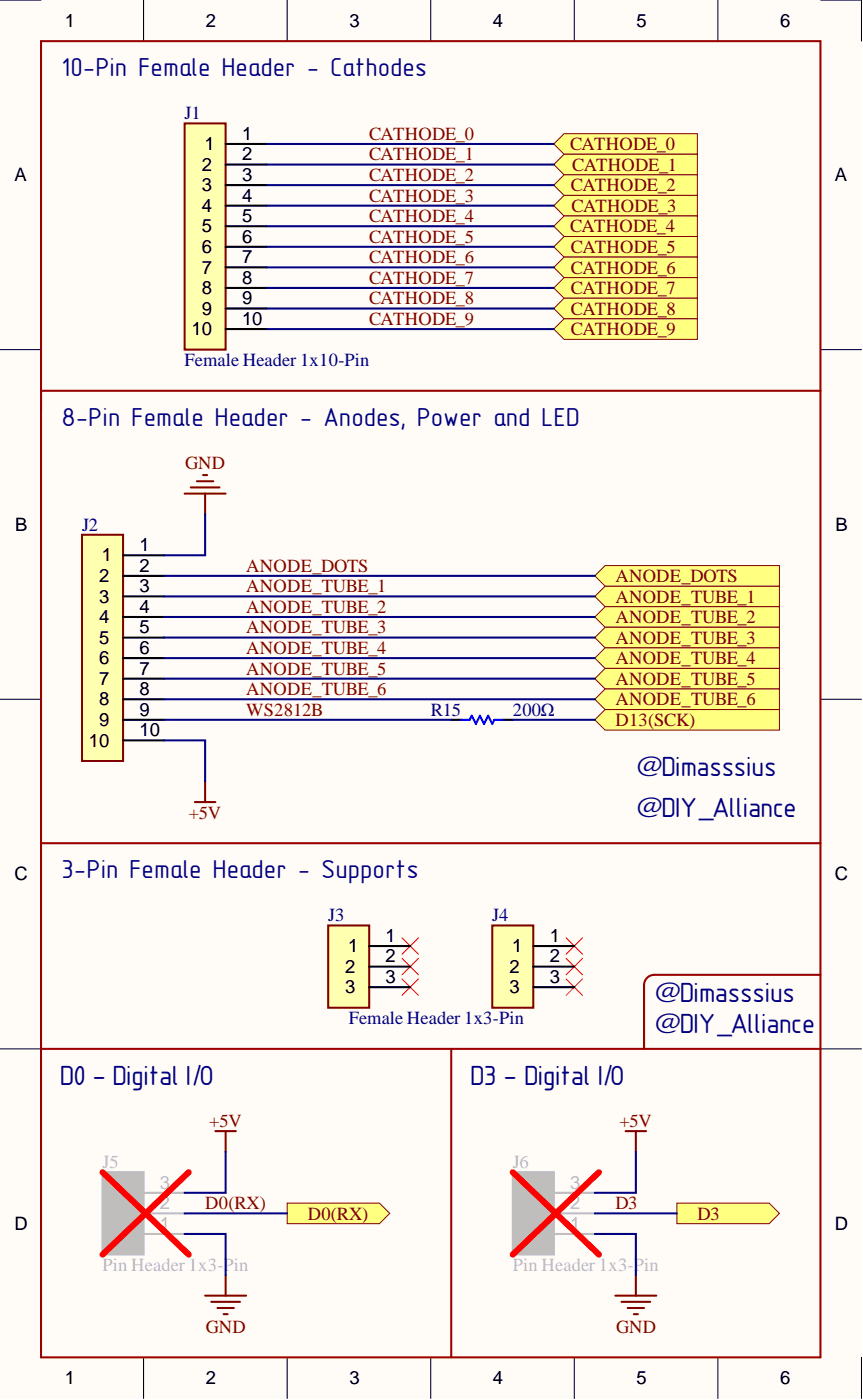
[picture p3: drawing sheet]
<svg xmlns="http://www.w3.org/2000/svg" width="107mm" height="173mm" viewBox="0 0 107 173" stroke-linecap="round" stroke-linejoin="round" font-family="sans-serif">
<defs><g id="words">
<g font-size="3.4" fill="#000080">
<text x="78.5" y="95.8">@Dimasssius</text>
<text x="78.5" y="100.9">@DIY_Alliance</text>
<text x="80.8" y="123.8">@Dimasssius</text>
<text x="80.8" y="127.6">@DIY_Alliance</text>
</g>
<g font-size="3.3" fill="#000080">
<text x="7.6" y="133.9">D0 - Digital I/O</text>
<text x="58.2" y="133.9">D3 - Digital I/O</text>
</g>
<g font-size="3.2" fill="#000080">
<text x="7.6" y="9.4">10-Pin Female Header - Cathodes</text>
<text x="7.6" y="52.6">8-Pin Female Header - Anodes, Power and LED</text>
<text x="7.6" y="108.4">3-Pin Female Header - Supports</text>
</g>
<g font-size="2.3">
<text x="8" y="3.3">1</text>
<text x="25.4" y="3.3">2</text>
<text x="43.1" y="3.3">3</text>
<text x="60.9" y="3.3">4</text>
<text x="78.6" y="3.3">5</text>
<text x="96.3" y="3.3">6</text>
<text x="29.9" y="17.3">1</text>
<text x="1.8" y="22.3">A</text>
<text x="24.9" y="21.1">2</text>
<text x="24.9" y="23.6">3</text>
<text x="25.2" y="18.5">1</text>
<text x="29.9" y="19.8">2</text>
<text x="29.9" y="22.3">3</text>
<text x="103.1" y="22.3">A</text>
<text x="24.9" y="26.2">4</text>
<text x="24.9" y="28.7">5</text>
<text x="29.9" y="24.9">4</text>
<text x="29.9" y="27.4">5</text>
<text x="29.9" y="30">6</text>
<text x="24.9" y="31.2">6</text>
<text x="24.9" y="33.8">7</text>
<text x="29.9" y="32.5">7</text>
<text x="29.9" y="35">8</text>
<text x="23.6" y="41.4">10</text>
<text x="24.9" y="36.3">8</text>
<text x="24.9" y="38.9">9</text>
<text x="29.9" y="37.6">9</text>
<text x="29.9" y="40.1">10</text>
<text x="1.9" y="65.5">B</text>
<text x="103.1" y="65.5">B</text>
<text x="12.2" y="71.9">2</text>
<text x="12.6" y="69.3">1</text>
<text x="17.2" y="68.1">1</text>
<text x="17.2" y="70.6">2</text>
<text x="12.2" y="74.4">3</text>
<text x="12.2" y="76.9">4</text>
<text x="17.2" y="73.1">3</text>
<text x="17.2" y="75.7">4</text>
<text x="12.2" y="79.5">5</text>
<text x="12.2" y="82">6</text>
<text x="17.2" y="78.2">5</text>
<text x="17.2" y="80.8">6</text>
<text x="17.2" y="83.3">7</text>
<text x="12.2" y="84.6">7</text>
<text x="12.2" y="87.1">8</text>
<text x="12.2" y="89.6">9</text>
<text x="17.2" y="85.8">8</text>
<text x="17.2" y="88.4">9</text>
<text x="11" y="92.2">10</text>
<text x="17.2" y="90.9">10</text>
<text x="1.8" y="108.7">C</text>
<text x="103.1" y="108.7">C</text>
<text x="43" y="117.6">1</text>
<text x="47.6" y="116.3">1</text>
<text x="47.6" y="118.8">2</text>
<text x="63.2" y="117.6">1</text>
<text x="67.9" y="116.3">1</text>
<text x="67.9" y="118.8">2</text>
<text x="42.6" y="120.1">2</text>
<text x="42.6" y="122.7">3</text>
<text x="47.6" y="121.4">3</text>
<text x="62.9" y="120.1">2</text>
<text x="62.9" y="122.7">3</text>
<text x="67.9" y="121.4">3</text>
<text x="1.8" y="151.9">D</text>
<text x="103.1" y="151.9">D</text>
<text x="8" y="170.9">1</text>
<text x="25.4" y="170.9">2</text>
<text x="43.1" y="170.9">3</text>
<text x="60.9" y="170.9">4</text>
<text x="78.6" y="170.9">5</text>
<text x="96.3" y="170.9">6</text>
</g>
<g font-size="2.3" fill="#000080">
<text x="22.8" y="14.7">J1</text>
<text x="22.8" y="45.2">Female Header 1x10-Pin</text>
<text x="10.1" y="65.5">J2</text>
<text x="53.2" y="88.4">R15</text>
<text x="63.3" y="88.4">200Ω</text>
<text x="40.5" y="113.8">J3</text>
<text x="60.8" y="113.8">J4</text>
<text x="43" y="126.5">Female Header 1x3-Pin</text>
</g>
<g font-size="2.3" fill="#800000">
<text x="45.6" y="17.3">CATHODE_0</text>
<text x="45.6" y="22.3">CATHODE_2</text>
<text x="45.6" y="19.8">CATHODE_1</text>
<text x="70.4" y="18.5">CATHODE_0</text>
<text x="70.5" y="23.6">CATHODE_2</text>
<text x="70.6" y="21.1">CATHODE_1</text>
<text x="45.6" y="24.9">CATHODE_3</text>
<text x="45.6" y="30">CATHODE_5</text>
<text x="45.6" y="27.4">CATHODE_4</text>
<text x="70.4" y="28.7">CATHODE_4</text>
<text x="70.6" y="26.2">CATHODE_3</text>
<text x="45.6" y="35">CATHODE_7</text>
<text x="45.6" y="32.5">CATHODE_6</text>
<text x="70.5" y="31.2">CATHODE_5</text>
<text x="70.5" y="33.8">CATHODE_6</text>
<text x="45.6" y="37.6">CATHODE_8</text>
<text x="45.6" y="40.1">CATHODE_9</text>
<text x="70.5" y="36.3">CATHODE_7</text>
<text x="70.5" y="38.9">CATHODE_8</text>
<text x="70.5" y="41.4">CATHODE_9</text>
<text x="22.9" y="57.9">GND</text>
<text x="30.4" y="70.6">ANODE_DOTS</text>
<text x="76" y="71.9">ANODE_DOTS</text>
<text x="30.4" y="73.1">ANODE_TUBE_1</text>
<text x="30.4" y="75.7">ANODE_TUBE_2</text>
<text x="76" y="74.4">ANODE_TUBE_1</text>
<text x="76" y="76.9">ANODE_TUBE_2</text>
<text x="30.4" y="78.2">ANODE_TUBE_3</text>
<text x="30.4" y="80.8">ANODE_TUBE_4</text>
<text x="30.4" y="83.3">ANODE_TUBE_5</text>
<text x="76" y="79.5">ANODE_TUBE_3</text>
<text x="76" y="82">ANODE_TUBE_4</text>
<text x="30.4" y="88.4">WS2812B</text>
<text x="30.4" y="85.8">ANODE_TUBE_6</text>
<text x="76" y="89.6">D13(SCK)</text>
<text x="76" y="84.6">ANODE_TUBE_5</text>
<text x="76" y="87.1">ANODE_TUBE_6</text>
<text x="23.3" y="101.1">+5V</text>
<text x="25.8" y="139.2">+5V</text>
<text x="76.5" y="139.2">+5V</text>
<text x="25.3" y="149.3">D0(RX)</text>
<text x="76" y="149.3">D3</text>
<text x="38" y="150.6">D0(RX)</text>
<text x="86.1" y="150.6">D3</text>
<text x="25.4" y="164.5">GND</text>
<text x="76" y="164.5">GND</text>
</g>
<g font-size="2.3" fill="#bfbebc">
<text x="12.7" y="144.2">J5</text>
<text x="14.8" y="148">3</text>
<text x="19.8" y="149.3">2</text>
<text x="19.8" y="146.8">3</text>
<text x="63.3" y="144.2">J6</text>
<text x="65.4" y="148">3</text>
<text x="70.4" y="149.3">2</text>
<text x="70.4" y="146.8">3</text>
<text x="15.1" y="153.1">1</text>
<text x="19.8" y="151.9">1</text>
<text x="65.8" y="153.1">1</text>
<text x="70.4" y="151.9">1</text>
<text x="12.7" y="156.9">Pin Header 1x3-Pin</text>
<text x="63.3" y="156.9">Pin Header 1x3-Pin</text>
</g>
</g></defs>
<g fill="#fffcf8">
<path d="M0 0h106.4v172.7h-106.4z" fill-rule="evenodd"/>
<path d="M5.1 5.1h96.2v162.5h-96.2z" fill-rule="evenodd"/>
</g>
<g fill="none" stroke="#000" stroke-width=".12">
<path d="M0 0h5.1M17.7 0v5.1M35.5 0v5.1M53.2 0v5.1M70.9 0v5.1M88.6 0v5.1M101.3 0h5.1v5.1M0 43.2h5.1M101.3 43.2h5.1M0 86.3h5.1M101.3 86.3h5.1M0 129.5h5.1"/>
<path d="M101.3 129.5h5.1M17.7 167.6v5.1M35.5 167.6v5.1M53.2 167.6v5.1M70.9 167.6v5.1M88.6 167.6v5.1M106.4 167.6v5.1"/>
</g>
<path d="M49.6 115.8l2.1 2M49.6 118.3l2.1 2.1M51.7 115.8l-2.1 2M51.7 118.3l-2.1 2.1M69.9 115.8l2 2M69.9 118.3l2 2.1M71.9 115.8l-2 2M71.9 118.3l-2 2.1M49.6 120.9l2.1 2M51.7 120.9l-2.1 2M69.9 120.9l2 2M71.9 120.9l-2 2" fill="none" stroke="#f00" stroke-width=".12"/>
<path d="M55.7 88.9h1.3M62 88.9h1.3" fill="none" stroke="#000" stroke-width=".25"/>
<path d="M57 88.9h1l.2-.5 .5 1 .6-1 .5 1 .5-1 .5 1 .2-.5h1" fill="none" stroke="#00f" stroke-width=".25"/>
<path d="M40.5 114.3h5.1v10.1h-5.1z" fill-rule="evenodd" fill="#ffffb0"/>
<path d="M40.5 114.3h5.1v10.1h-5.1z" fill="none" stroke="#800000" stroke-width=".25"/>
<path d="M45.6 116.8h5M45.6 119.3h5M45.6 121.9h5" fill="none" stroke="#000" stroke-width=".25"/>
<path d="M60.8 114.3h5v10.1h-5z" fill-rule="evenodd" fill="#ffffb0"/>
<path d="M60.8 114.3h5v10.1h-5z" fill="none" stroke="#800000" stroke-width=".25"/>
<path d="M65.8 116.8h5.1M65.8 119.3h5.1M65.8 121.9h5.1" fill="none" stroke="#000" stroke-width=".25"/>
<path d="M22.8 15.2h5.1v28h-5.1z" fill-rule="evenodd" fill="#ffffb0"/>
<path d="M22.8 15.2h5.1v28h-5.1z" fill="none" stroke="#800000" stroke-width=".25"/>
<path d="M27.9 17.8h5M27.9 20.3h5M27.9 22.9h5M27.9 25.4h5M27.9 27.9h5M27.9 30.5h5M27.9 33h5M27.9 35.6h5M27.9 38.1h5M27.9 40.6h5" fill="none" stroke="#000" stroke-width=".25"/>
<path d="M10.1 66h5.1v28h-5.1z" fill-rule="evenodd" fill="#ffffb0"/>
<path d="M24.3 59.4h2M25.1 58.7h.5M10.1 66h5.1v28h-5.1zM22.8 60.9h5.1M23.5 60.2h3.6M25.3 60.9v2.6M24.1 99h2.5M25.3 96.5v2.5" fill="none" stroke="#800000" stroke-width=".25"/>
<path d="M15.2 68.6h5.1M15.2 71.1h5.1M15.2 73.6h5.1M15.2 76.2h5.1M15.2 78.7h5.1M15.2 81.3h5.1M15.2 83.8h5.1M15.2 86.3h5.1M15.2 88.9h5.1M15.2 91.4h5.1" fill="none" stroke="#000" stroke-width=".25"/>
<path d="M74.7 87.6h21.5v2.5h-21.5l-1.3-1.2z" fill-rule="evenodd" fill="#ffff80"/>
<path d="M74.7 87.6h21.5v2.5h-21.5l-1.3-1.2z" fill="none" stroke="#800000" stroke-width=".12"/>
<path d="M74.7 72.4h21.5v2.5h-21.5l-1.3-1.3z" fill-rule="evenodd" fill="#ffff80"/>
<path d="M74.7 72.4h21.5v2.5h-21.5l-1.3-1.3z" fill="none" stroke="#800000" stroke-width=".12"/>
<path d="M74.7 74.9h21.5v2.6h-21.5l-1.3-1.3z" fill-rule="evenodd" fill="#ffff80"/>
<path d="M74.7 74.9h21.5v2.6h-21.5l-1.3-1.3z" fill="none" stroke="#800000" stroke-width=".12"/>
<path d="M74.7 77.5h21.5v2.5h-21.5l-1.3-1.3z" fill-rule="evenodd" fill="#ffff80"/>
<path d="M74.7 77.5h21.5v2.5h-21.5l-1.3-1.3z" fill="none" stroke="#800000" stroke-width=".12"/>
<path d="M74.7 80h21.5v2.5h-21.5l-1.3-1.2z" fill-rule="evenodd" fill="#ffff80"/>
<path d="M74.7 80h21.5v2.5h-21.5l-1.3-1.2z" fill="none" stroke="#800000" stroke-width=".12"/>
<path d="M74.7 69.8h21.5v2.6h-21.5l-1.3-1.3z" fill-rule="evenodd" fill="#ffff80"/>
<path d="M74.7 69.8h21.5v2.6h-21.5l-1.3-1.3z" fill="none" stroke="#800000" stroke-width=".12"/>
<path d="M74.7 82.5h21.5v2.6h-21.5l-1.3-1.3z" fill-rule="evenodd" fill="#ffff80"/>
<path d="M74.7 82.5h21.5v2.6h-21.5l-1.3-1.3z" fill="none" stroke="#800000" stroke-width=".12"/>
<path d="M74.7 85.1h21.5v2.5h-21.5l-1.3-1.3z" fill-rule="evenodd" fill="#ffff80"/>
<path d="M74.7 85.1h21.5v2.5h-21.5l-1.3-1.3z" fill="none" stroke="#800000" stroke-width=".12"/>
<path d="M5.1 5.1h96.2v124.4h-96.2zM5.1 48.2h96.2M5.1 104.1h96.2" fill="none" stroke="#980000" stroke-width=".25"/>
<path d="M69.6 16.5h16.5v2.5h-16.5l-1.2-1.2z" fill-rule="evenodd" fill="#ffff80"/>
<path d="M69.6 16.5h16.5v2.5h-16.5l-1.2-1.2z" fill="none" stroke="#800000" stroke-width=".12"/>
<path d="M69.6 19h16.5v2.6h-16.5l-1.2-1.3z" fill-rule="evenodd" fill="#ffff80"/>
<path d="M69.6 19h16.5v2.6h-16.5l-1.2-1.3z" fill="none" stroke="#800000" stroke-width=".12"/>
<path d="M69.6 21.6h16.5v2.5h-16.5l-1.2-1.2z" fill-rule="evenodd" fill="#ffff80"/>
<path d="M69.6 21.6h16.5v2.5h-16.5l-1.2-1.2z" fill="none" stroke="#800000" stroke-width=".12"/>
<path d="M69.6 24.1h16.5v2.6h-16.5l-1.2-1.3z" fill-rule="evenodd" fill="#ffff80"/>
<path d="M69.6 24.1h16.5v2.6h-16.5l-1.2-1.3z" fill="none" stroke="#800000" stroke-width=".12"/>
<path d="M69.6 26.7h16.5v2.5h-16.5l-1.2-1.3z" fill-rule="evenodd" fill="#ffff80"/>
<path d="M69.6 26.7h16.5v2.5h-16.5l-1.2-1.3z" fill="none" stroke="#800000" stroke-width=".12"/>
<path d="M69.6 29.2h16.5v2.5h-16.5l-1.2-1.2z" fill-rule="evenodd" fill="#ffff80"/>
<path d="M69.6 29.2h16.5v2.5h-16.5l-1.2-1.2z" fill="none" stroke="#800000" stroke-width=".12"/>
<path d="M69.6 31.7h16.5v2.6h-16.5l-1.2-1.3z" fill-rule="evenodd" fill="#ffff80"/>
<path d="M69.6 31.7h16.5v2.6h-16.5l-1.2-1.3z" fill="none" stroke="#800000" stroke-width=".12"/>
<path d="M69.6 34.3h16.5v2.5h-16.5l-1.2-1.2z" fill-rule="evenodd" fill="#ffff80"/>
<path d="M69.6 34.3h16.5v2.5h-16.5l-1.2-1.2z" fill="none" stroke="#800000" stroke-width=".12"/>
<path d="M69.6 36.8h16.5v2.6h-16.5l-1.2-1.3z" fill-rule="evenodd" fill="#ffff80"/>
<path d="M69.6 36.8h16.5v2.6h-16.5l-1.2-1.3z" fill="none" stroke="#800000" stroke-width=".12"/>
<path d="M69.6 39.4h16.5v2.5h-16.5l-1.2-1.3z" fill-rule="evenodd" fill="#ffff80"/>
<path d="M69.6 39.4h16.5v2.5h-16.5l-1.2-1.3z" fill="none" stroke="#800000" stroke-width=".12"/>
<path d="M25.3 160h5.1M27.9 157.4v2.6M26.1 160.7h3.5M26.8 161.5h2.1M27.6 162.3h.5" fill="none" stroke="#800000" stroke-width=".25"/>
<path d="M35.5 148.6h11.3l1.3 1.2-1.3 1.3h-11.3z" fill-rule="evenodd" fill="#ffff80"/>
<path d="M35.5 148.6h11.3l1.3 1.2-1.3 1.3h-11.3z" fill="none" stroke="#800000" stroke-width=".12"/>
<path d="M76 160h5M78.5 157.4v2.6M76.7 160.7h3.6M77.5 161.5h2M78.2 162.3h.5" fill="none" stroke="#800000" stroke-width=".25"/>
<path d="M83.6 148.6h11.4l1.2 1.2-1.2 1.3h-11.4z" fill-rule="evenodd" fill="#ffff80"/>
<path d="M83.6 148.6h11.4l1.2 1.2-1.2 1.3h-11.4z" fill="none" stroke="#800000" stroke-width=".12"/>
<path d="M63.3 144.7h5.1v10.2h-5.1z" fill-rule="evenodd" fill="#bfbebc"/>
<path d="M63.3 144.7h5.1v10.2h-5.1zM68.4 152.4h5M68.4 149.8h5M68.4 147.3h5" fill="none" stroke="#bfbebc" stroke-width=".25"/>
<path d="M63.3 144.7l10.6 10.2M73.9 144.7l-10.6 10.2" fill="none" stroke="#f00" stroke-width=".76"/>
<path d="M12.7 144.7h5v10.2h-5z" fill-rule="evenodd" fill="#bfbebc"/>
<path d="M12.7 144.7h5v10.2h-5zM17.7 152.4h5.1M17.7 149.8h5.1M17.7 147.3h5.1" fill="none" stroke="#bfbebc" stroke-width=".25"/>
<path d="M12.7 144.7l10.6 10.2M23.3 144.7l-10.6 10.2" fill="none" stroke="#f00" stroke-width=".76"/>
<path d="M5.1 129.5v38.1h96.2v-38.1M55.7 129.5v38.1M101.3 120.4h-20.5a1.27 1.27 0 0 0-1.3 1.2v7.9" fill="none" stroke="#980000" stroke-width=".25"/>
<path d="M26.6 139.7h2.5M27.9 139.7v2.5M77.2 139.7h2.6M78.5 139.7v2.5" fill="none" stroke="#800000" stroke-width=".25"/>
<g fill="none" stroke="#000080" stroke-width=".25">
<path d="M32.9 17.8h35.5M32.9 38.1h35.5M32.9 20.3h35.5M32.9 35.6h35.5M32.9 33h35.5M32.9 30.5h35.5M32.9 27.9h35.5M32.9 22.9h35.5M32.9 25.4h35.5M32.9 40.6h35.5M20.3 78.7h53.1M20.3 71.1h53.1"/>
<path d="M20.3 76.2h53.1M20.3 73.6h53.1M25.3 63.5v5.1h-5M20.3 91.4h5v5.1M20.3 88.9h35.4M20.3 86.3h53.1M20.3 83.8h53.1M20.3 81.3h53.1M63.3 88.9h10.1M22.8 152.4h5.1v5M22.8 149.8h12.7M27.9 142.2v5.1h-5.1"/>
<path d="M73.4 152.4h5.1v5M73.4 149.8h10.2M78.5 142.2v5.1h-5.1"/>
</g>
<use href="#words"/>
</svg>
